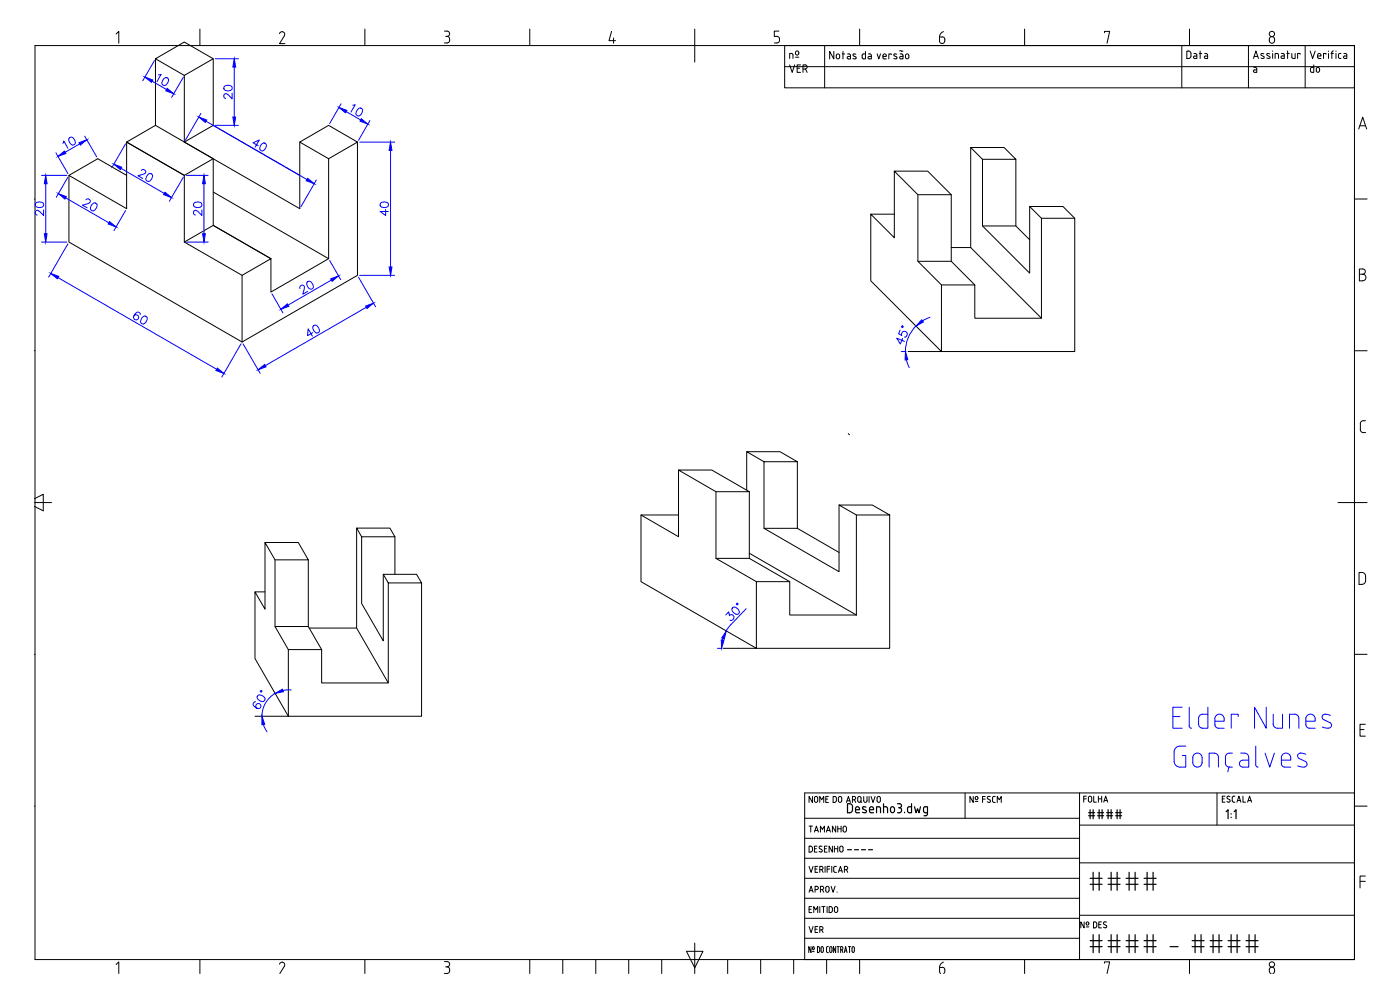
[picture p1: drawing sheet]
<svg xmlns="http://www.w3.org/2000/svg" width="420mm" height="297mm" viewBox="0 0 420 297" stroke-linecap="round" stroke-linejoin="round" font-family="sans-serif">
<defs><g id="words">
<g font-size="9.7">
<text x="326.3" y="268.5">####</text>
<text x="326.3" y="287.2">#### - ####</text>
</g>
<text font-size="7.5" fill="#00f" x="95.2" y="89.6" transform="rotate(-90 95.2 89.6)">20</text>
<g font-size="7.1" fill="#00f">
<text x="18" y="45.9">10</text>
<text x="40.6" y="55.7">20</text>
<text x="24" y="64.6">20</text>
<text x="39.2" y="98.4">60</text>
</g>
<g font-size="6.6" fill="#00f">
<text x="46.2" y="26.8">10</text>
<text x="104.4" y="36">10</text>
<text x="75.1" y="46.6">40</text>
<text x="91.4" y="102">40</text>
<text x="273.4" y="104.4" transform="rotate(-90 273.4 104.4)">45°</text>
</g>
<text font-size="6.2" x="326" y="246.9">####</text>
<g font-size="5.7" fill="#00f">
<text x="70.9" y="31" transform="rotate(-90 70.9 31)">20</text>
<text x="14.5" y="66" transform="rotate(-90 14.5 66)">20</text>
<text x="61.7" y="66" transform="rotate(-90 61.7 66)">20</text>
<text x="117.8" y="66" transform="rotate(-90 117.8 66)">40</text>
</g>
<text font-size="5.3" x="355.2" y="18.7">Data</text>
<g font-size="4.9">
<text x="324.2" y="242">FOLHA</text>
<text x="242" y="250.8">TAMANHO</text>
<text x="242" y="268.8">APROV.</text>
<text x="242" y="281.2">VER</text>
</g>
<text font-size="2.6" x="253.3" y="256.1">----</text>
</g></defs>
<!-- layer: Bloco da legenda -->
<g fill="none" stroke="#000" stroke-width=".3">
<path d="M10.5 13.7h396v274.2h-396zM34.8 10.2l.9-.8v3.6M60 8.7v5M84.7 9.5l.7 .4-.1 .8M84.7 9.5l-.5 .2-.3 .4M85.4 10.7l-1.5 2.4h1.6M109.5 8.7v5M133.4 9.3h.8a.83 .83 0 0 1 .7 1.1 .83 .83 0 0 1-1.1 .5M134.2 10.9a1.01 1.01 0 0 1 .8 1 1.01 1.01 0 0 1-.8 1h-.8M159 8.7v5M183.5 9.4l-.7 2.8h1.9M184.1 11.4v1.6"/>
<path d="M208.5 8.7v9.9M232.4 12.9h.8M233.1 10.9a1.02 1.02 0 0 1 .9 1 1.02 1.02 0 0 1-.9 1M233.8 9.3h-1.4v1.6h.8M235.5 13.7v12.7h171M237 17.5v-1.5l.9 .3 .1 1.2M237 19.5l.8 2.2 .7-2.2M238.7 17.2h1M238.8 15.5a.55 .55 0 0 1 .8 0 .55 .55 0 0 1 0 .8 .55 .55 0 0 1-.8 0zM240.2 19.5h-1v2.2h1M241.6 19.5a.62 .62 0 0 1 .6 .6 .62 .62 0 0 1-.6 .6h-.6M241.6 19.5h-.6v2.2"/>
<path d="M247.5 13.7v12.7M250.2 15.4v2.3l-1.2-2.3v2.3M252 16.7a.5 .5 0 0 0-.5-.5 .5 .5 0 0 0-.5 .5v.5a.5 .5 0 0 0 .5 .5 .5 .5 0 0 0 .5-.5M252 16.7v.5M252.7 16.2h.8M253 15.4v2.3M254.4 16.2h.6l.2 .4v1.1l-.8-.1-.2-.3 .2-.3 .8-.1M256.8 16.3l-.5-.1-.3 .2 .1 .3 .8 .5v.4l-.9-.1M258 8.7v5M259.2 16.2l-.4 .2-.1 .8 .5 .5M259.2 16.2h.5M259.7 15.4v2.3h-.5"/>
<path d="M260.6 16.2h.7l.2 .4v1.1l-.8-.1-.2-.3 .2-.3 .8-.1M263.3 16.2l.4 1.5 .6-1.5M265 16.9h1a.52 .52 0 0 0-.4-.7 .52 .52 0 0 0-.6 .5l.2 .9 .8 .1M267.5 16.4v-.2h-.8v1.5M269.1 16.3l-.6-.1-.3 .2 .2 .3 .8 .5-.1 .4-.9-.1M270.1 16.2h.7l.2 .4v1.1h-.6M270.4 16.9l-.4 .4 .4 .4M270.4 16.9h.6M271 15.3h-1M272 16.2a.5 .5 0 0 1 .7 .5v.5a.5 .5 0 0 1-.5 .5 .5 .5 0 0 1-.5-.5zM281.9 12.3a.79 .79 0 0 0 .8 .8 .79 .79 0 0 0 .8-.8M282 11.1l1.3 .2 .3 1"/>
<path d="M282 11.1v1.2M283.1 9.5l-.9 .8-.2 .8M307.5 8.7v5M331.5 9.8v-.4h1.5l-.8 3.6M354.7 13.7v12.7M357 8.7v5M374.7 13.7v12.7M376.2 17.5l.7-2.2 .8 2.2M376.4 16.9h1.1M379.3 16.2l-.6-.2-.3 .3 .2 .3 .8 .5-.1 .4-.9-.1M381 16.2l-.5-.2-.3 .2 .1 .4 .8 .5v.4l-.9-.1M381.2 11.2a.9 .9 0 0 1 1.3 .8 .9 .9 0 0 1-1.3 .7l-.3-.9z"/>
<path d="M381.9 15.3v.1M381.9 16v1.5M382.7 17.5v-1.5l.9 .2 .1 1.3M384.6 16l.6 .1 .2 .4v1h-.8l-.2-.3 .2-.4h.8M386.2 16h.7M386.4 15.3v2.2M387.7 16v1.3l1 .2v-1.5M390.2 16.3v-.3h-.8v1.5M391.7 13.7v12.7M393.2 15.3l.7 2.2 .8-2.2M394.3 19.5v2.2l-.8-.1-.2-.3M395.4 16.6l.2 .9h.8"/>
<path d="M395.4 16.5a.5 .5 0 0 1 .5-.5 .5 .5 0 0 1 .5 .5M396.4 16.6v.2h-1M397.9 16.3v-.3h-.7v1.5M398.7 15.3v.1M398.7 16v1.5M399.4 16h.8M400.2 15.3l-.5 .5v1.7M400.9 15.3v.1M400.9 16v1.5M402.4 16l-.5 .1-.2 .4v.8l.7 .2M403.3 16l.7 .1 .2 .4v1h-.8l-.2-.3 .2-.4h.8M235.5 20h171"/>
<path d="M239.2 20.5h.8M241.7 20.7l.5 1M376.3 20.2l.8 .2 .1 1.3-1-.2v-.4l.3-.1M376.5 21h.7M394.3 20.2l-1 .2v.9M395.1 20.5a.5 .5 0 0 1 .5-.3 .5 .5 0 0 1 .4 .5v.5a.49 .49 0 0 1-.5 .5 .49 .49 0 0 1-.5-.5zM407.8 38.7l1.2-3.5 1.2 3.5M408.1 37.7h1.7M406.5 59.7h3.8M408 82.3h1M409 80.7a.79 .79 0 0 1 .8 .8 .79 .79 0 0 1-.8 .8M409 80.7h-1v3.6l1-.1a.98 .98 0 0 0 .9-.9 .98 .98 0 0 0-.9-1"/>
<path d="M10.3 105.2h.2M406.5 105.2h3.8M408.2 128.9a.9 .9 0 0 0 .9 .9h.7M408.3 127.1v1.8M409.1 126.2a.9 .9 0 0 0-.9 .9M409.2 126.2h.6M10.3 149.6l2.7-1.3v5l-2.7-1.4M10.3 150.8h5.2M401.5 150.8h8.8M407.9 171.8a1.52 1.52 0 0 1 1.9 .7v1.7l-.2 .7a1.69 1.69 0 0 1-1.7 .4zM10.3 196.3h.2M406.5 196.3h3.8"/>
<path d="M408.2 218.9h1.1M409.8 217.3h-1.6v3.6h1.6M243.8 239v1.8l-1-1.8v1.8M244.4 239.4a.5 .5 0 0 1 .5-.4 .5 .5 0 0 1 .5 .4M244.4 239.5v.8a.5 .5 0 0 0 .5 .4 .5 .5 0 0 0 .5-.4v-.8M247.8 239.8h.6M248.6 239h-.8v1.8h.8M251 239.5l-.3-.5h-.7v1.8l.7-.1 .3-.5M251 239.5v.7M251.6 239.5v.8a.5 .5 0 0 0 .5 .4 .5 .5 0 0 0 .5-.4v-.8M251.6 239.4a.5 .5 0 0 1 .5-.4 .5 .5 0 0 1 .5 .4M255.8 240l.5-.1a.49 .49 0 0 0 .5-.4 .49 .49 0 0 0-.5-.5h-.5v1.8"/>
<path d="M256.4 240l.4 .8M257.4 239.4a.5 .5 0 0 1 .5-.4 .5 .5 0 0 1 .5 .4M257.4 239.5v.8a.5 .5 0 0 0 .5 .4 .5 .5 0 0 0 .5-.4v-.8M259.2 239v1.3a.5 .5 0 0 0 .5 .4 .5 .5 0 0 0 .5-.4v-1.3M260.8 239v1.8M261.4 239l.6 1.8 .6-1.8M263.2 239.4a.5 .5 0 0 1 .5-.4 .5 .5 0 0 1 .5 .4M263.2 239.5v.8a.5 .5 0 0 0 .5 .4 .5 .5 0 0 0 .5-.4v-.8M289.6 237.9v7.6M292.1 239v1.8l-1-1.8v1.8M293.5 239.3l-.1-.2a.42 .42 0 0 0-.6 0 .42 .42 0 0 0 0 .7 .42 .42 0 0 0 .7-.2M293.5 239.4v.2"/>
<path d="M294.9 239.8h.8M295.7 239h-.8v1.8M297.2 239.1a.46 .46 0 0 0-.7-.1 .46 .46 0 0 0 0 .7l.6 .3a.49 .49 0 0 1-.1 .8 .49 .49 0 0 1-.7-.3M298.7 239l-.8 .2v1.1l.2 .4 .6 .1M324 237.9v50M365.2 237.9v9.7M366.8 239.7h.6M367.6 238.9h-.8v1.8h.8M369.1 239a.46 .46 0 0 0-.7-.1 .46 .46 0 0 0 0 .7l.8 .6-.4 .5M370.6 238.9h-.6l-.2 .5 .1 1.1 .7 .2M373 238.9v1.8h.8M406.5 237.9h-165v50"/>
<path d="M10.3 241.9h.2M241.5 257.5h82.5M241.5 251.5h82.5M241.5 245.5h82.5M242.8 259.9l.6 1.8 .6-1.8M243.3 255.7l.4-.3a1.21 1.21 0 0 0-.2-1.5h-.7v1.8h.5M244.4 254.7h.6M245.2 253.9h-.8v1.8h.8M245.4 259.9h-.8v1.8h.8M246 240.8v-1.8l.6 1 .6-1v1.8M246.2 253.9l.5 .1M246.2 253.9l-.4 .4 .8 .6"/>
<path d="M246.5 259.9a.5 .5 0 0 1 .5 .5 .5 .5 0 0 1-.5 .5M246.5 259.9h-.5v1.8M246.6 254.9a.48 .48 0 0 1 0 .8 .48 .48 0 0 1-.8-.2M247.4 254.7h.6M247.6 259.9v1.8M248.2 253.9h-.8v1.8h.8M249 259.9h-.8v1.8M249.6 259.9v1.8M249.8 253.9v1.8l-1-1.8v1.8M250.4 253.9v1.8M250.4 254.7h1M250.7 259.9l-.5 .5"/>
<path d="M250.7 259.9h.3M251.4 253.9v1.8M253 254.3a.5 .5 0 0 0-.5-.4 .5 .5 0 0 0-.5 .4v.9a.5 .5 0 0 0 .5 .5 .5 .5 0 0 0 .5-.5M254 240.8l.6-1.8 .6 1.8M254.2 240.3h.8M258.1 240.4l.5 .4M292.7 240.5h.8M299.3 240.8v-1.8l.6 1 .6-1v1.8M324 258.9h82.5M324 247.6h82.5M368.2 240.5l.6 .2M371.2 240.7l.6-1.8 .6 1.8"/>
<path d="M371.4 240.2h.8M374.4 240.7l.6-1.8 .6 1.8M374.6 240.2h.8M406.5 241.9h3.8M241.5 275.5h82.5M241.5 269.5h82.5M241.5 263.5h82.5M242.8 272.8h.6M243.6 272h-.8v1.8h.8M244.2 273.8v-1.8l.6 1 .6-1v1.8M244.6 260.8h.6M246 272v1.8"/>
<path d="M246 260.9h.5M246.6 272h1M246.6 260.9l.4 .8M247.1 272v1.8M248.2 272v1.8M248.2 260.8h.8M249.8 272.6l-.3-.5-.7-.1v1.8l.7-.1 .3-.4M249.8 272.6v.7M250.2 260.4l.1 1.1 .7 .2M250.5 272.3a.5 .5 0 0 1 .5-.3 .5 .5 0 0 1 .4 .5v.8a.5 .5 0 0 1-.5 .5 .5 .5 0 0 1-.5-.5zM251.6 261.7l.6-1.8 .6 1.8M251.8 261.3h.9"/>
<path d="M253.4 260.9h.5a.5 .5 0 0 0 .5-.4 .5 .5 0 0 0-.5-.6h-.5v1.8M254 260.9l.4 .8M324 274.6h82.5M408.2 264.4h1.6M409.8 262.8h-1.6v3.6M34.8 289.4l.9-.8v3.5M60 287.9v4.2M84.7 288.7l.7 .4-.1 .8M84.7 288.7l-.5 .2-.3 .4M85.4 289.9l-1.4 2.2M109.5 287.9v4.2M133.4 288.5h.8"/>
<path d="M133.8 290.1h.4M134.2 288.5a.79 .79 0 0 1 .7 .8 .79 .79 0 0 1-.7 .8M134.2 290.1a1.01 1.01 0 0 1 .8 1 1.01 1.01 0 0 1-.8 1h-.8M159 287.9v4.2M168.9 287.9v4.2M178.8 287.9v4.2M188.7 287.9v4.2M198.6 287.9v4.2M206 285.4h5l-2.5 5zM208.5 283v9.1M218.4 287.9v4.2M228.3 287.9v4.2"/>
<path d="M238.2 287.9v4.2M241.5 281.5h82.5M243.4 284v1.8l-.7-1.8v1.8M243.8 285.5h.6M244 284.1a.43 .43 0 0 1 .4 .4 .43 .43 0 0 1-.4 .4zM245.3 284a.52 .52 0 0 1 .7 .6v.7a.51 .51 0 0 1-.7 .5zM246.4 285.3l.3 .5 .4-.5M247.1 284.5l-.2-.4h-.3l-.2 1.2M247.1 284.5v.8M248.1 287.9v4.2M248.6 284l-.5 .2-.1 1.2 .2 .4h.4M249 285.3l.3 .5 .4-.5"/>
<path d="M249 285.3v-1.1l.3-.2 .3 .2 .1 1.1M250.8 284v1.8l-.7-1.8v1.8M251.2 284h.7M251.5 284v1.8M252.3 285h.3M252.6 285l.3-.3v-.5l-.6-.2v1.8M252.7 285l.3 .8M253.4 285.8l.4-1.8 .4 1.8M253.5 285.3h.6M254.6 284h.7M255 284v1.8M255.7 285.3v-1.1l.3-.2 .4 .2v1.1"/>
<path d="M255.7 285.3l.3 .5 .4-.5M258 287.9v4.2M282 290.3v1.4l.3 .4M282 290.3h.8M282.8 290.2a1.02 1.02 0 0 1 .8 .8 1.02 1.02 0 0 1-.4 1.1M283.1 288.7l-.9 .8-.2 .8M307.5 287.9v4.2M331.5 289v-.4h1.5l-.8 3.5M357 287.9v4.2M381.5 292.1a.92 .92 0 0 1-.5-1.4 .92 .92 0 0 1 1.4 0l.1 .9-.5 .5"/>
<circle cx="381.7" cy="10.2" r=".79"/>
<circle cx="381.7" cy="289.4" r=".79"/>
</g>
<g fill="none" stroke="#000" stroke-width=".36">
<path d="M254.3 241.2h.7a.85 .85 0 0 1 .8 .8v1a.81 .81 0 0 1-.8 .8l-.7 .1zM256.8 243h1.1a.62 .62 0 0 0-.4-.9 .62 .62 0 0 0-.7 .6v.9l1.1 .3M259.9 242.2a.55 .55 0 0 0-.7-.2 .55 .55 0 0 0-.3 .6l.9 .5 .2 .5-.3 .2-.9-.1M260.9 243h1.3a.63 .63 0 0 0-.5-.9 .63 .63 0 0 0-.8 .6l.3 1.1 1 .1M263.1 243.9v-1.8l1.1 .2 .1 1.6M265.2 242.1l.6-.1 .5 .3 .1 1.6M265.2 241.2v2.7M267.4 242.2l.4-.2 .5 .2 .1 1a.59 .59 0 0 1-.5 .6 .59 .59 0 0 1-.6-.6zM269.4 241.2l.6-.1a.6 .6 0 0 1 .6 .6 .6 .6 0 0 1-.6 .6M269.6 242.4h.4M270 242.3a.77 .77 0 0 1 .6 .8 .77 .77 0 0 1-.6 .7l-.6 .1M271.5 243.7v.2"/>
<path d="M273.6 241.2v2.7l-1-.1a1.33 1.33 0 0 1-.2-1.5l.5-.3 .7 .1M274.5 242.1l.4 1.8 .5-1.2 .4 1.2 .5-1.8M278.3 243.9l-1.1-.3a1.33 1.33 0 0 1 .2-1.5h.9v2.1l-.2 .5-.8 .1M368 243.5l.6-.5v2.6M369.5 244.1v.2M369.5 245.2v.1M370.4 243.5l.6-.5v2.6"/>
</g>
<!-- layer: 0 -->
<g fill="none" stroke="#000" stroke-width=".3">
<path d="M46.7 17.6v20M64 17.6v20l-8.7 5M55.3 22.6l8.7-5-8.7-5-8.6 5 8.6 5v20l34.7 20v-20M64 37.6l26 15M20.7 52.6l8.6-5 8.7 5M38 42.6l8.7-5 17.3 10-8.7 5zM64 47.6v20l17.3 10-17.3-10-8.7 5M64 57.6l34.6 20M98.6 47.6v30M107.3 42.6l-8.7 5-8.6-5 8.6-5 8.7 5v40l-34.6 20M268.4 51.4h10l7.1 7h-10l-7.1-7v19.9l-7.1-7v20l21.2 21.2h40v-40h-9.9v30h-20v-10h-10.1v20h-10M275.5 58.4v20l7 7.1"/>
<path d="M285.5 58.4v20l7.1 7.1M291.3 44.3v30l21.3 21.2M294.9 47.8l-3.6-3.5h10l3.6 3.5h-10v20l14.1 14.2v-20M304.9 47.8v20M55.3 72.6v-20l-17.3-10v20l-17.3-10v20l52 30M55.3 72.6l17.4 10M98.6 77.6l-17.3 10v-10l-8.6 5v20M261.3 64.3h7.1M275.5 78.4h10M285.5 74.3h5.8M294.9 67.8h10l4.1 4.1M312.6 65.5l-3.6-3.5h10l3.5 3.5"/>
<path d="M224.1 135.5v11.6M229.3 138.5l-5.2-3h10l5.2 3h-10v20l22.5 13v-20M239.3 138.5v20h-10M254.6 130.1l.3 .4M107 158.5v29.9l9.5 16.5M192.4 154.5h11.2M203.6 141h10l11.3 6.5h-10l-11.3-6.5v20l-11.2-6.5v20l34.6 20v-20h10v10h20M214.9 147.5v20l12.1 7M224.9 147.5v20l12.1 7M239.3 158.5l12.5 7.3M257 154.5v30M267 154.5h-10l-5.2-3h10l5.2 3v40h-50"/>
<path d="M76.5 177.6h3M79.5 162.8l3 5.2h10l-3-5.2h-10v20l-3-5.2v20l10 17.3h-10M82.5 168v20h10v-20M108.5 161.1l-1.5-2.6h10l1.5 2.6h-10v20l6.5 11.2v-20M116.5 174.9l-1.5-2.6h10l1.5 2.6h-10v30h-20v-10h-10v20h40v-40M118.5 161.1v11.2M214.9 167.5h10M224.9 166l32.1 18.5M82.5 188l4 6.9M92.5 188l4 6.9M92.8 188.4h14.2"/>
</g>
<!-- layer: cor -->
<g fill="none" stroke="#00f" stroke-width=".3">
<path d="M46.4 18.2l-3.5 6M64.6 17.6h7M55 23.2l-3.5 6M60.3 34l-4.7 8.1M61.8 36.4l30.3 17.5M64.6 37.6h7M70.3 20.1v15M102.3 31.2l-3.4 5.9M111 36.2l-3.4 5.9M12.5 52.6h7.6M13.7 55.1v15M16.8 45.8l3.6 6.3"/>
<path d="M19.7 59.4l13 7.4M20.4 53.2l-3.5 6M25.4 40.9l3.6 6.2M36.3 50.5l13 7.5M37.7 43.2l-4.2 7.2M55 53.2l-4.2 7.2M56 52.6h6.5M61.2 55.1v15M94.9 54l-4.6 8.1M107.9 42.6h10.6M117.2 45.1v35M12.5 72.6h7.6"/>
<path d="M20.4 73.2l-5.8 9.9M37.7 63.2l-3.5 6M56 72.6h6.5M98.9 78.2l3.3 5.7M17.4 83.3l47.6 27.5M81.6 88.2l3.3 5.7M99.4 84l-12.9 7.5M107.6 83.2l5.1 8.9M107.9 82.6h10.6M109.9 92.2l-30.3 17.5M279.1 95.2l-2.3 1.1M72.3 103.2l-5.7 9.9"/>
<path d="M72.9 103.2l5.2 8.8M272 107.9l.9 2.4M215.3 194.5h1.1M217 191.6l-.2 .4M217.8 184.5l.9-.9 .2 1.1a.84 .84 0 0 1 1.4 .5 .84 .84 0 0 1-1.2 .9M219.9 182.3a1.44 1.44 0 0 1 1.8 1.7l-.1 .2a1.44 1.44 0 0 1-1.8-1.7zM224 182.6l-4.9 5.1-1.2 1.6M76.7 210.6a.72 .72 0 0 0-.7 .4 .72 .72 0 0 0 .1 .8 1.45 1.45 0 0 0 2.1 .5 .78 .78 0 0 0-.2-1.1 .78 .78 0 0 0-1.1 .2 .78 .78 0 0 0 .2 1.1M77.3 208.8a1.44 1.44 0 0 1 2.2 1.2l-.1 .2a1.44 1.44 0 0 1-2.2-1.2zM79 217.4l1.2 2.2M82.6 208a7.9 7.9 0 0 0-4 6.9M87.4 207l-2.5 .2"/>
<path d="M352 215h2.1M354.8 212.2h-2.8v6.3h2.8M356.9 212.2v5.6l.2 .5 .5 .2M362.5 212.2v6.3l-2-.1a1.22 1.22 0 0 1-.8-1.1v-1.8M362.5 214.3h-1.6a1.22 1.22 0 0 0-1.2 1.2M364.6 215.7a1.48 1.48 0 0 1 1.8-1.4 1.48 1.48 0 0 1 1 2.1h-2.8M364.6 215.7l.2 2.4 .5 .3 2.1 .1M371.6 215v-.7h-2.1v4.2M380 212.2v6.3l-3.5-6.3v6.3M382.1 214.3v3a1.22 1.22 0 0 0 1.2 1.2h1.6v-4.2M389.8 215.5a1.22 1.22 0 0 0-1.2-1.2h-1.6v4.2M389.8 215.5v3"/>
<path d="M391.9 216.4h2.8a1.47 1.47 0 0 0-1-2.1 1.47 1.47 0 0 0-1.8 1.4l.1 2.1 .3 .5 .7 .2M393 218.5h1.7M396.8 218.1l1.9 .4M397.2 215.9l1.9 .9a.88 .88 0 0 1 .5 1 .88 .88 0 0 1-.9 .7M399.3 214.6a1.66 1.66 0 0 0-2.5 .3v.6l.4 .4M354.8 226.7h1.1v3.5a3.2 3.2 0 0 1-3-.5l-.5-1.3M355.9 223.9a3.1 3.1 0 0 0-3 .5l-.5 1.2v2.8M358.2 226.5a1.41 1.41 0 0 1 1.6-.5 1.41 1.41 0 0 1 1 1.4v1.4a1.4 1.4 0 0 1-1.4 1.4 1.4 1.4 0 0 1-1.4-1.4v-1.4zM364.4 226a1.22 1.22 0 0 1 1.3 1.2v3M364.5 226h-1.6v4.2M368.8 230.2l-.3 1.4M369.9 226a1.65 1.65 0 0 0-2.1 .8 4.2 4.2 0 0 0 .2 2.9 1.77 1.77 0 0 0 1.9 .5"/>
<path d="M372.3 226h1.2M373.5 226a1.22 1.22 0 0 1 1.2 1.2l.1 3h-1.8a1.05 1.05 0 0 1-1-1.1 1.05 1.05 0 0 1 1-1h1.8M376.9 223.9v5.6l.2 .5 .5 .2M379.7 226l1.4 4.2 1.4-4.2M384.5 227.4a1.41 1.41 0 0 1 1.4-1.4 1.41 1.41 0 0 1 1.5 1.4v.7h-2.8M384.6 227.4v2l.4 .6 2.4 .2M391.9 226.3a1.66 1.66 0 0 0-2.4 .3v.5l.4 .5 1.9 .9a.93 .93 0 0 1 .4 1.2 .93 .93 0 0 1-1.2 .5l-1.5-.4"/>
<circle cx="221.3" cy="181.2" r=".24"/>
<circle cx="78.4" cy="207.4" r=".24"/>
</g>
<g fill="#00f" stroke="#00f" stroke-width=".3">
<path d="M77.5 111l1.9-1.7 .4 .8z"/>
<path d="M109.7 91.8l2.4-.8-2 1.6z"/>
<path d="M116.8 80.1h.8l-.4 2.5z"/>
<path d="M117.2 42.6l.4 2.5h-.8z"/>
<path d="M65.2 110.4l2 1.7-2.4-.9z"/>
<path d="M15.2 82l2.4 .9-.4 .8z"/>
<path d="M101.7 32.2l2.4 .9-.4 .7z"/>
<path d="M92.3 53.5l2 1.6-2.4-.9z"/>
<path d="M59.7 35.1l2.3 .9-.4 .7z"/>
<path d="M13.3 70.1h.8l-.4 2.5z"/>
<path d="M13.7 52.6l.4 2.5h-.8z"/>
<path d="M49.5 57.7l2 1.6-2.4-.9z"/>
<path d="M34.2 49.3l2.3 .9-.4 .7z"/>
<path d="M70.3 17.6l.4 2.5h-.8z"/>
<path d="M69.9 35.1h.8l-.4 2.5z"/>
<path d="M43.5 23.1l2.4 .9-.4 .7z"/>
<path d="M61.2 52.6l.4 2.5h-.8z"/>
<path d="M60.8 70.1h.8l-.4 2.5z"/>
<path d="M17.5 58.1l2.4 .9-.4 .7z"/>
<path d="M32.9 66.5l1.9 1.6-2.3-.9z"/>
<path d="M99.2 83.7l2.4-.9-1.9 1.6z"/>
<path d="M84.3 92.8l1.9-1.6 .5 .7z"/>
<path d="M218 189.3l-.6 2.5-.8-.4z"/>
<path d="M216.5 192l.8 .1-.7 2.4z"/>
<path d="M82.6 208l2.2-1.2 .3 .7z"/>
<path d="M78.6 214.9l.8 2.4-.8 .1z"/>
<path d="M276.6 96l.5 .6-2.2 1.2z"/>
<path d="M271.7 105.5l.7 2.4-.8 .1z"/>
</g>
<use href="#words"/>
</svg>
